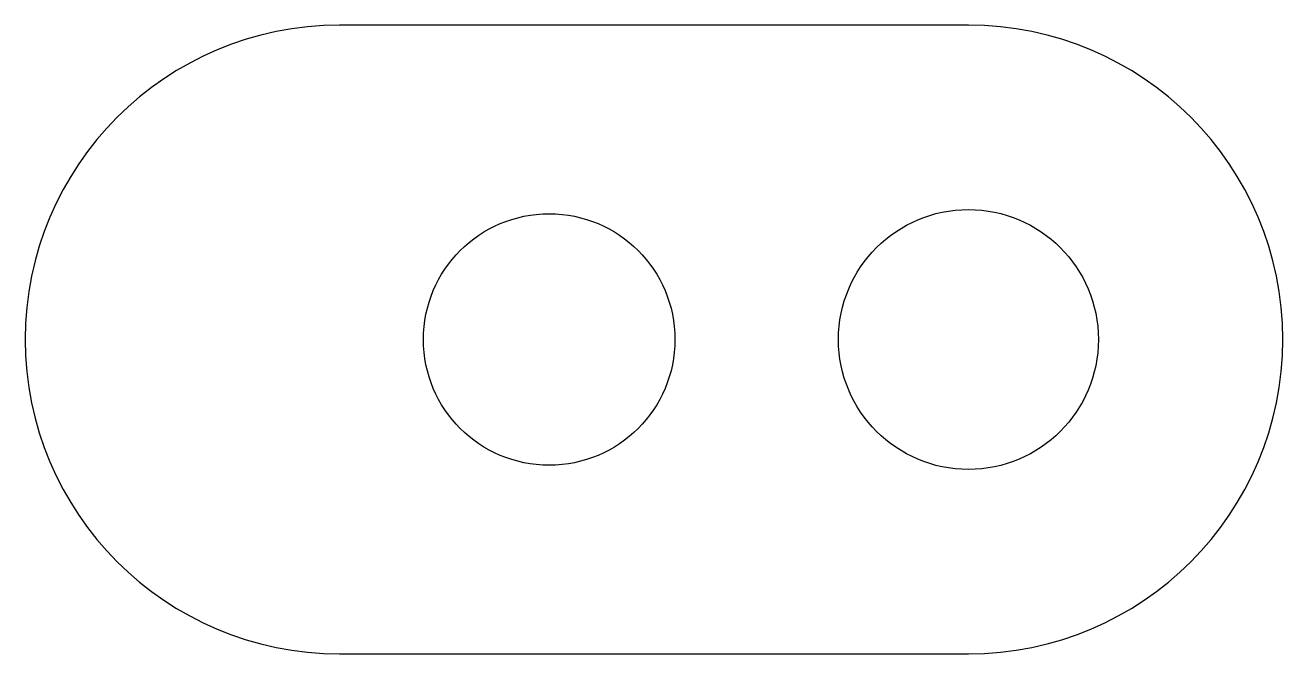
# Model space of a CAD drawing. Header units: millimetres. Extents: x -12.5 to 17.5, y -7.5 to 7.5.
import ezdxf

# ---------------------------------------------------------------- set-up
doc = ezdxf.new("R2010")
doc.units = ezdxf.units.MM
doc.layers.add('Shape2DView006', color=7, linetype='CONTINUOUS')

msp = doc.modelspace()

# ---------------------------------------------------------------- linework, layer by layer
at = {"layer": 'Shape2DView006'}
for p, q in [((10, 7.5), (-5, 7.5)), ((-5, -7.5), (10, -7.5))]:
    msp.add_line(p, q, dxfattribs=at)
for centre, radius in [((10, 0), 3.1), ((0, 0), 3)]:
    msp.add_circle(centre, radius, dxfattribs=at)
for centre, start, end in [((10, 0), -90, 90), ((-5, 0), 90, -90)]:
    msp.add_arc(centre, 7.5, start, end, dxfattribs=at)

doc.saveas('drawing.dxf')
